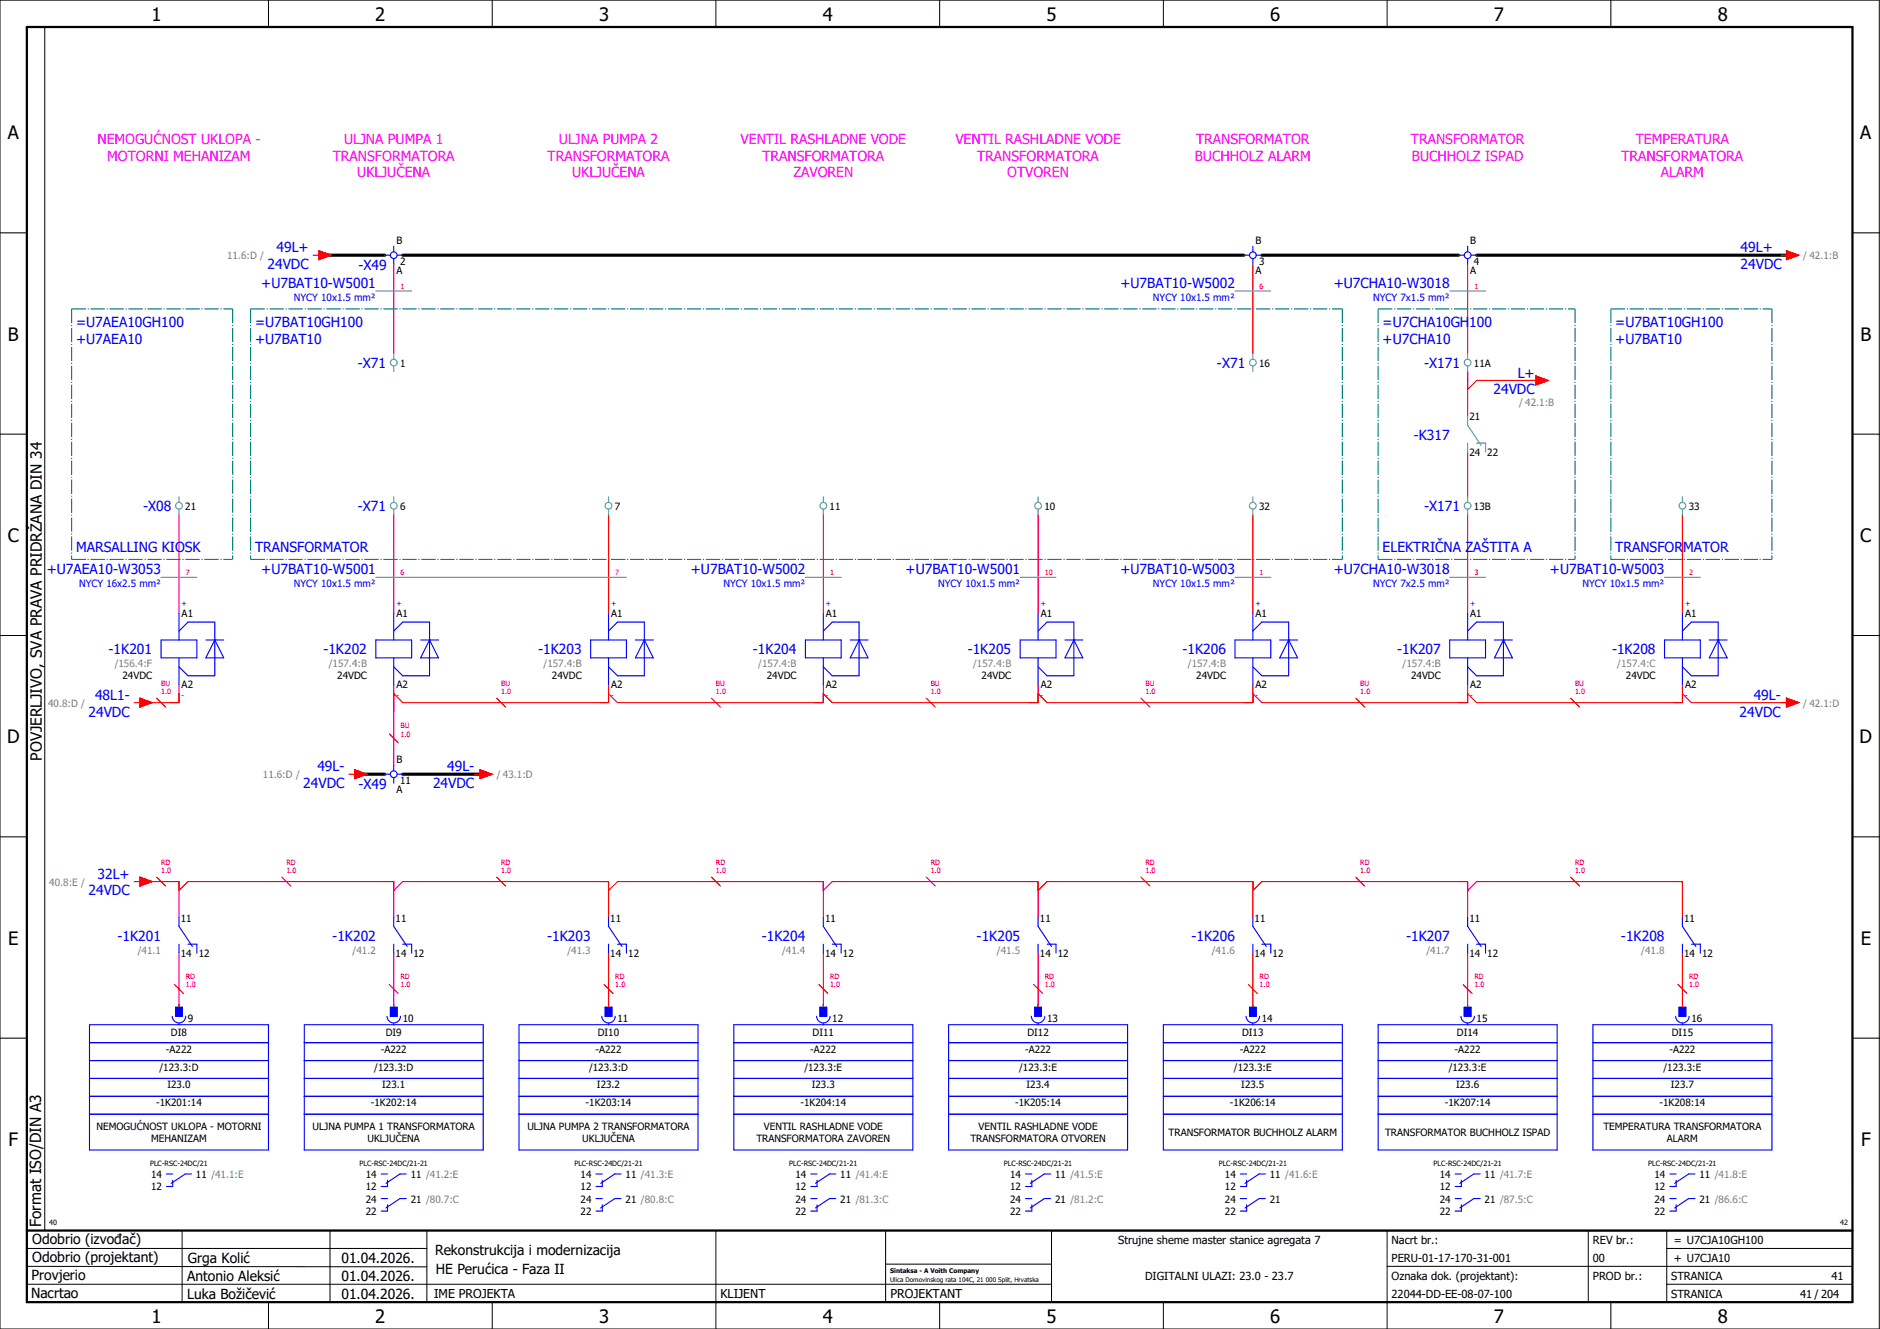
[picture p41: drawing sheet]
<svg xmlns="http://www.w3.org/2000/svg" width="420mm" height="297mm" viewBox="0 0 420 297" stroke-linecap="round" stroke-linejoin="round" font-family="sans-serif">
<defs><g id="words">
<g font-size="4.1">
<text x="33.9" y="4.7">1</text>
<text x="83.9" y="4.7">2</text>
<text x="133.9" y="4.7">3</text>
<text x="183.9" y="4.7">4</text>
<text x="233.9" y="4.7">5</text>
<text x="283.9" y="4.7">6</text>
<text x="333.9" y="4.7">7</text>
<text x="383.9" y="4.7">8</text>
<text x="1.8" y="31.2">A</text>
<text x="415.8" y="31.2">A</text>
<text x="1.8" y="76.2">B</text>
<text x="415.8" y="76.2">B</text>
<text x="1.8" y="121.2">C</text>
<text x="415.8" y="121.2">C</text>
<text x="1.6" y="166.2">D</text>
<text x="415.6" y="166.2">D</text>
<text x="1.8" y="211.2">E</text>
<text x="415.8" y="211.2">E</text>
<text x="1.9" y="256.2">F</text>
<text x="415.9" y="256.2">F</text>
<text x="33.9" y="295.7">1</text>
<text x="83.9" y="295.7">2</text>
<text x="133.9" y="295.7">3</text>
<text x="183.9" y="295.7">4</text>
<text x="233.9" y="295.7">5</text>
<text x="283.9" y="295.7">6</text>
<text x="333.9" y="295.7">7</text>
<text x="383.9" y="295.7">8</text>
</g>
<g font-size="3.4">
<text x="9.4" y="170" transform="rotate(-90 9.4 170)">POVJERLJIVO, SVA PRAVA PRIDRŽANA DIN 34</text>
<text x="9.2" y="274.3" transform="rotate(-90 9.2 274.3)">Format ISO/DIN A3</text>
</g>
<g font-size="3.1" fill="#f0f">
<text x="21.8" y="32.1">NEMOGUĆNOST UKLOPA -</text>
<text x="24" y="35.9">MOTORNI MEHANIZAM</text>
<text x="74.4" y="35.9">TRANSFORMATORA</text>
<text x="76.9" y="32.1">ULJNA PUMPA 1</text>
<text x="122.4" y="35.9">TRANSFORMATORA</text>
<text x="124.9" y="32.1">ULJNA PUMPA 2</text>
<text x="165.5" y="32.1">VENTIL RASHLADNE VODE</text>
<text x="170.4" y="35.9">TRANSFORMATORA</text>
<text x="213.5" y="32.1">VENTIL RASHLADNE VODE</text>
<text x="218.4" y="35.9">TRANSFORMATORA</text>
<text x="267" y="35.9">BUCHHOLZ ALARM</text>
<text x="267.3" y="32.1">TRANSFORMATOR</text>
<text x="315.3" y="32.1">TRANSFORMATOR</text>
<text x="315.5" y="35.9">BUCHHOLZ ISPAD</text>
<text x="362.4" y="35.9">TRANSFORMATORA</text>
<text x="365.6" y="32.1">TEMPERATURA</text>
<text x="79.9" y="39.6">UKLJUČENA</text>
<text x="127.9" y="39.6">UKLJUČENA</text>
<text x="177.3" y="39.6">ZAVOREN</text>
<text x="225.1" y="39.6">OTVOREN</text>
<text x="371.2" y="39.6">ALARM</text>
</g>
<g font-size="3.1" fill="#00f">
<text x="61.8" y="56.4">49L+</text>
<text x="389" y="56.4">49L+</text>
<text x="58.4" y="64.4">+U7BAT10-W5001</text>
<text x="59.8" y="60.1">24VDC</text>
<text x="80.1" y="60.3">-X49</text>
<text x="250.4" y="64.4">+U7BAT10-W5002</text>
<text x="298.1" y="64.4">+U7CHA10-W3018</text>
<text x="389" y="60.1">24VDC</text>
<text x="17" y="73.1">=U7AEA10GH100</text>
<text x="17" y="76.9">+U7AEA10</text>
<text x="57" y="73.1">=U7BAT10GH100</text>
<text x="57" y="76.9">+U7BAT10</text>
<text x="309" y="73.1">=U7CHA10GH100</text>
<text x="309" y="76.9">+U7CHA10</text>
<text x="361" y="73.1">=U7BAT10GH100</text>
<text x="361" y="76.9">+U7BAT10</text>
<text x="80" y="82.3">-X71</text>
<text x="272" y="82.3">-X71</text>
<text x="318.3" y="82.3">-X171</text>
<text x="333.8" y="88.1">24VDC</text>
<text x="339.2" y="84.4">L+</text>
<text x="316" y="98.3">-K317</text>
<text x="32" y="114.3">-X08</text>
<text x="80" y="114.3">-X71</text>
<text x="318.3" y="114.3">-X171</text>
<text x="17" y="123.4">MARSALLING KIOSK</text>
<text x="57" y="123.4">TRANSFORMATOR</text>
<text x="309" y="123.4">ELEKTRIČNA ZAŠTITA A</text>
<text x="361" y="123.4">TRANSFORMATOR</text>
<text x="10.4" y="128.4">+U7AEA10-W3053</text>
<text x="58.4" y="128.4">+U7BAT10-W5001</text>
<text x="154.4" y="128.4">+U7BAT10-W5002</text>
<text x="202.4" y="128.4">+U7BAT10-W5001</text>
<text x="250.4" y="128.4">+U7BAT10-W5003</text>
<text x="298.1" y="128.4">+U7CHA10-W3018</text>
<text x="346.4" y="128.4">+U7BAT10-W5003</text>
<text x="24.3" y="146.3">-1K201</text>
<text x="72.3" y="146.3">-1K202</text>
<text x="120.3" y="146.3">-1K203</text>
<text x="168.3" y="146.3">-1K204</text>
<text x="216.3" y="146.3">-1K205</text>
<text x="264.3" y="146.3">-1K206</text>
<text x="312.3" y="146.3">-1K207</text>
<text x="360.3" y="146.3">-1K208</text>
<text x="19.8" y="160.1">24VDC</text>
<text x="21.2" y="156.4">48L1-</text>
<text x="388.8" y="160.1">24VDC</text>
<text x="391.9" y="156.4">49L-</text>
<text x="70.9" y="172.4">49L-</text>
<text x="99.9" y="172.4">49L-</text>
<text x="67.8" y="176.1">24VDC</text>
<text x="80.1" y="176.3">-X49</text>
<text x="96.8" y="176.1">24VDC</text>
<text x="21.8" y="196.4">32L+</text>
<text x="19.8" y="200.1">24VDC</text>
<text x="26.3" y="210.3">-1K201</text>
<text x="74.3" y="210.3">-1K202</text>
<text x="122.3" y="210.3">-1K203</text>
<text x="170.3" y="210.3">-1K204</text>
<text x="218.3" y="210.3">-1K205</text>
<text x="266.3" y="210.3">-1K206</text>
<text x="314.3" y="210.3">-1K207</text>
<text x="362.3" y="210.3">-1K208</text>
</g>
<g font-size="3.1">
<text x="7.2" y="278.1">Odobrio (izvođač)</text>
<text x="97.2" y="280.5">Rekonstrukcija i modernizacija</text>
<text x="7.1" y="286.1">Provjerio</text>
<text x="7.2" y="282.1">Odobrio (projektant)</text>
<text x="41.8" y="286.2">Antonio Aleksić</text>
<text x="42" y="282.3">Grga Kolić</text>
<text x="76.3" y="282.3">01.04.2026.</text>
<text x="76.3" y="286.3">01.04.2026.</text>
<text x="97.4" y="284.8">HE Perućica - Faza II</text>
<text x="6.9" y="290">Nacrtao</text>
<text x="41.8" y="290.3">Luka Božičević</text>
<text x="76.3" y="290.3">01.04.2026.</text>
</g>
<g font-size="2.7">
<text x="97" y="290.1">IME PROJEKTA</text>
<text x="161" y="290.1">KLIJENT</text>
<text x="199" y="290.1">PROJEKTANT</text>
</g>
<g font-size="2.5">
<text x="249.9" y="278">Strujne sheme master stanice agregata 7</text>
<text x="311" y="278">Nacrt br.:</text>
<text x="356" y="278">REV br.:</text>
<text x="374.1" y="278">= U7CJA10GH100</text>
<text x="255.9" y="286">DIGITALNI ULAZI: 23.0 - 23.7</text>
<text x="311" y="286">Oznaka dok. (projektant):</text>
<text x="311" y="282">PERU-01-17-170-31-001</text>
<text x="356" y="286">PROD br.:</text>
<text x="356" y="282">00</text>
<text x="373.5" y="286">STRANICA</text>
<text x="374.1" y="282.1">+ U7CJA10</text>
<text x="409.3" y="286">41</text>
<text x="311" y="290">22044-DD-EE-08-07-100</text>
<text x="373.5" y="290">STRANICA</text>
<text x="402.3" y="290">41 / 204</text>
</g>
<g font-size="2.2" fill="#7ca552">
<text x="50.8" y="57.9">11.6:D /</text>
<text x="403" y="57.9">/ 42.1:B</text>
<text x="339.5" y="90.7">/ 42.1:B</text>
<text x="25.6" y="149.2">/156.4:F</text>
<text x="73.5" y="149.2">/157.4:B</text>
<text x="121.5" y="149.2">/157.4:B</text>
<text x="169.5" y="149.2">/157.4:B</text>
<text x="217.5" y="149.2">/157.4:B</text>
<text x="265.5" y="149.2">/157.4:B</text>
<text x="313.5" y="149.2">/157.4:B</text>
<text x="361.5" y="149.2">/157.4:C</text>
<text x="10.8" y="157.9">40.8:D /</text>
<text x="403" y="157.9">/ 42.1:D</text>
<text x="58.8" y="173.9">11.6:D /</text>
<text x="111" y="173.9">/ 43.1:D</text>
<text x="11" y="197.9">40.8:E /</text>
<text x="30.8" y="213.2">/41.1</text>
<text x="78.8" y="213.2">/41.2</text>
<text x="126.8" y="213.2">/41.3</text>
<text x="174.8" y="213.2">/41.4</text>
<text x="222.8" y="213.2">/41.5</text>
<text x="270.8" y="213.2">/41.6</text>
<text x="318.8" y="213.2">/41.7</text>
<text x="366.8" y="213.2">/41.8</text>
</g>
<g font-size="2.2">
<text x="88.6" y="54.6">B</text>
<text x="89.4" y="59.3">2</text>
<text x="280.6" y="54.6">B</text>
<text x="281.4" y="59.3">3</text>
<text x="328.6" y="54.6">B</text>
<text x="329.4" y="59.3">4</text>
<text x="88.6" y="61.3">A</text>
<text x="280.6" y="61.3">A</text>
<text x="328.6" y="61.3">A</text>
<text x="89.4" y="81.9">1</text>
<text x="281.4" y="81.9">16</text>
<text x="329.4" y="81.9">11A</text>
<text x="328.4" y="94">21</text>
<text x="328.4" y="101.9">24</text>
<text x="332.4" y="101.9">22</text>
<text x="41.4" y="113.9">21</text>
<text x="89.4" y="113.9">6</text>
<text x="137.4" y="113.9">7</text>
<text x="185.4" y="113.9">11</text>
<text x="233.4" y="113.9">10</text>
<text x="281.4" y="113.9">32</text>
<text x="329.4" y="113.9">13B</text>
<text x="377.4" y="113.9">33</text>
<text x="40.6" y="138">A1</text>
<text x="88.6" y="138">A1</text>
<text x="136.6" y="138">A1</text>
<text x="184.6" y="138">A1</text>
<text x="232.6" y="138">A1</text>
<text x="280.6" y="138">A1</text>
<text x="328.6" y="138">A1</text>
<text x="376.6" y="138">A1</text>
<text x="27.4" y="151.9">24VDC</text>
<text x="40.6" y="153.9">A2</text>
<text x="75.4" y="151.9">24VDC</text>
<text x="88.6" y="153.9">A2</text>
<text x="123.4" y="151.9">24VDC</text>
<text x="136.6" y="153.9">A2</text>
<text x="171.4" y="151.9">24VDC</text>
<text x="184.6" y="153.9">A2</text>
<text x="219.4" y="151.9">24VDC</text>
<text x="232.6" y="153.9">A2</text>
<text x="267.4" y="151.9">24VDC</text>
<text x="280.6" y="153.9">A2</text>
<text x="315.4" y="151.9">24VDC</text>
<text x="328.6" y="153.9">A2</text>
<text x="363.4" y="151.9">24VDC</text>
<text x="376.6" y="153.9">A2</text>
<text x="88.6" y="170.6">B</text>
<text x="88.6" y="177.3">A</text>
<text x="89.4" y="175.3">11</text>
<text x="40.4" y="206">11</text>
<text x="88.4" y="206">11</text>
<text x="136.4" y="206">11</text>
<text x="184.4" y="206">11</text>
<text x="232.4" y="206">11</text>
<text x="280.4" y="206">11</text>
<text x="328.4" y="206">11</text>
<text x="376.4" y="206">11</text>
<text x="40.4" y="213.9">14</text>
<text x="44.4" y="213.9">12</text>
<text x="88.4" y="213.9">14</text>
<text x="92.4" y="213.9">12</text>
<text x="136.4" y="213.9">14</text>
<text x="140.4" y="213.9">12</text>
<text x="184.4" y="213.9">14</text>
<text x="188.4" y="213.9">12</text>
<text x="232.4" y="213.9">14</text>
<text x="236.4" y="213.9">12</text>
<text x="280.4" y="213.9">14</text>
<text x="284.4" y="213.9">12</text>
<text x="328.4" y="213.9">14</text>
<text x="332.4" y="213.9">12</text>
<text x="376.4" y="213.9">14</text>
<text x="380.4" y="213.9">12</text>
<text x="38.2" y="231.5">DI8</text>
<text x="42" y="228.4">9</text>
<text x="86.2" y="231.5">DI9</text>
<text x="90" y="228.4">10</text>
<text x="133.6" y="231.5">DI10</text>
<text x="138" y="228.4">11</text>
<text x="181.6" y="231.5">DI11</text>
<text x="186" y="228.4">12</text>
<text x="229.6" y="231.5">DI12</text>
<text x="234" y="228.4">13</text>
<text x="277.6" y="231.5">DI13</text>
<text x="282" y="228.4">14</text>
<text x="325.6" y="231.5">DI14</text>
<text x="330" y="228.4">15</text>
<text x="373.6" y="231.5">DI15</text>
<text x="378" y="228.4">16</text>
<text x="35.6" y="239.3">/123.3:D</text>
<text x="37.1" y="235.3">-A222</text>
<text x="83.6" y="239.3">/123.3:D</text>
<text x="85.1" y="235.3">-A222</text>
<text x="131.6" y="239.3">/123.3:D</text>
<text x="133.1" y="235.3">-A222</text>
<text x="179.8" y="239.3">/123.3:E</text>
<text x="181.1" y="235.3">-A222</text>
<text x="227.8" y="239.3">/123.3:E</text>
<text x="229.1" y="235.3">-A222</text>
<text x="275.8" y="239.3">/123.3:E</text>
<text x="277.1" y="235.3">-A222</text>
<text x="323.8" y="239.3">/123.3:E</text>
<text x="325.1" y="235.3">-A222</text>
<text x="371.8" y="239.3">/123.3:E</text>
<text x="373.1" y="235.3">-A222</text>
<text x="37.4" y="243.3">I23.0</text>
<text x="85.4" y="243.3">I23.1</text>
<text x="133.4" y="243.3">I23.2</text>
<text x="181.4" y="243.3">I23.3</text>
<text x="229.4" y="243.3">I23.4</text>
<text x="277.4" y="243.3">I23.5</text>
<text x="325.4" y="243.3">I23.6</text>
<text x="373.4" y="243.3">I23.7</text>
<text x="34.9" y="247.3">-1K201:14</text>
<text x="82.9" y="247.3">-1K202:14</text>
<text x="130.9" y="247.3">-1K203:14</text>
<text x="178.9" y="247.3">-1K204:14</text>
<text x="226.9" y="247.3">-1K205:14</text>
<text x="274.9" y="247.3">-1K206:14</text>
<text x="322.9" y="247.3">-1K207:14</text>
<text x="370.9" y="247.3">-1K208:14</text>
<text x="21.6" y="252.6">NEMOGUĆNOST UKLOPA - MOTORNI</text>
<text x="33.8" y="255.3">MEHANIZAM</text>
<text x="69.9" y="252.6">ULJNA PUMPA 1 TRANSFORMATORA</text>
<text x="82.1" y="255.3">UKLJUČENA</text>
<text x="117.9" y="252.6">ULJNA PUMPA 2 TRANSFORMATORA</text>
<text x="130.1" y="255.3">UKLJUČENA</text>
<text x="169" y="255.3">TRANSFORMATORA ZAVOREN</text>
<text x="170.7" y="252.6">VENTIL RASHLADNE VODE</text>
<text x="216.9" y="255.3">TRANSFORMATORA OTVOREN</text>
<text x="218.7" y="252.6">VENTIL RASHLADNE VODE</text>
<text x="261.2" y="253.9">TRANSFORMATOR BUCHHOLZ ALARM</text>
<text x="309.5" y="253.9">TRANSFORMATOR BUCHHOLZ ISPAD</text>
<text x="358.4" y="252.6">TEMPERATURA TRANSFORMATORA</text>
<text x="372.5" y="255.3">ALARM</text>
<text x="33.8" y="263.3">14</text>
<text x="43.8" y="263.3">11 /41.1:E</text>
<text x="81.8" y="263.3">14</text>
<text x="91.8" y="263.3">11 /41.2:E</text>
<text x="129.8" y="263.3">14</text>
<text x="139.8" y="263.3">11 /41.3:E</text>
<text x="177.8" y="263.3">14</text>
<text x="187.8" y="263.3">11 /41.4:E</text>
<text x="225.8" y="263.3">14</text>
<text x="235.8" y="263.3">11 /41.5:E</text>
<text x="273.8" y="263.3">14</text>
<text x="283.8" y="263.3">11 /41.6:E</text>
<text x="321.8" y="263.3">14</text>
<text x="331.8" y="263.3">11 /41.7:E</text>
<text x="369.8" y="263.3">14</text>
<text x="379.8" y="263.3">11 /41.8:E</text>
<text x="33.8" y="266.1">12</text>
<text x="81.8" y="266.1">12</text>
<text x="81.8" y="268.8">24</text>
<text x="91.8" y="268.8">21 /80.7:C</text>
<text x="129.8" y="266.1">12</text>
<text x="129.8" y="268.8">24</text>
<text x="139.8" y="268.8">21 /80.8:C</text>
<text x="177.8" y="266.1">12</text>
<text x="177.8" y="268.8">24</text>
<text x="187.8" y="268.8">21 /81.3:C</text>
<text x="225.8" y="266.1">12</text>
<text x="225.8" y="268.8">24</text>
<text x="235.8" y="268.8">21 /81.2:C</text>
<text x="273.8" y="266.1">12</text>
<text x="273.8" y="268.8">24</text>
<text x="283.8" y="268.8">21</text>
<text x="321.8" y="266.1">12</text>
<text x="321.8" y="268.8">24</text>
<text x="331.8" y="268.8">21 /87.5:C</text>
<text x="369.8" y="266.1">12</text>
<text x="369.8" y="268.8">24</text>
<text x="379.8" y="268.8">21 /86.6:C</text>
<text x="81.8" y="271.6">22</text>
<text x="129.8" y="271.6">22</text>
<text x="177.8" y="271.6">22</text>
<text x="225.8" y="271.6">22</text>
<text x="273.8" y="271.6">22</text>
<text x="321.8" y="271.6">22</text>
<text x="369.8" y="271.6">22</text>
</g>
<g font-size="2.2" fill="#00f">
<text x="65.7" y="67.3">NYCY 10x1.5 mm²</text>
<text x="257.7" y="67.3">NYCY 10x1.5 mm²</text>
<text x="306.9" y="67.3">NYCY 7x1.5 mm²</text>
<text x="17.7" y="131.3">NYCY 16x2.5 mm²</text>
<text x="65.7" y="131.3">NYCY 10x1.5 mm²</text>
<text x="161.7" y="131.3">NYCY 10x1.5 mm²</text>
<text x="209.7" y="131.3">NYCY 10x1.5 mm²</text>
<text x="257.7" y="131.3">NYCY 10x1.5 mm²</text>
<text x="306.9" y="131.3">NYCY 7x2.5 mm²</text>
<text x="353.7" y="131.3">NYCY 10x1.5 mm²</text>
</g>
<g font-size="1.6" fill="#f00">
<text x="89.5" y="64.5">1</text>
<text x="281.5" y="64.5">6</text>
<text x="329.5" y="64.5">1</text>
<text x="41.5" y="128.5">7</text>
<text x="89.5" y="128.5">6</text>
<text x="137.5" y="128.5">7</text>
<text x="185.5" y="128.5">1</text>
<text x="233.5" y="128.5">10</text>
<text x="281.5" y="128.5">1</text>
<text x="329.5" y="128.5">3</text>
<text x="377.5" y="128.5">2</text>
<text x="36" y="155.2">1.0</text>
<text x="36" y="153.3">BU</text>
<text x="112" y="155.2">1.0</text>
<text x="112" y="153.3">BU</text>
<text x="160" y="155.2">1.0</text>
<text x="160" y="153.3">BU</text>
<text x="208" y="155.2">1.0</text>
<text x="208" y="153.3">BU</text>
<text x="256" y="155.2">1.0</text>
<text x="256" y="153.3">BU</text>
<text x="304" y="155.2">1.0</text>
<text x="304" y="153.3">BU</text>
<text x="352" y="155.2">1.0</text>
<text x="352" y="153.3">BU</text>
<text x="89.5" y="164.7">1.0</text>
<text x="89.5" y="162.8">BU</text>
<text x="36" y="195.2">1.0</text>
<text x="36" y="193.3">RD</text>
<text x="64" y="195.2">1.0</text>
<text x="64" y="193.3">RD</text>
<text x="112" y="195.2">1.0</text>
<text x="112" y="193.3">RD</text>
<text x="160" y="195.2">1.0</text>
<text x="160" y="193.3">RD</text>
<text x="208" y="195.2">1.0</text>
<text x="208" y="193.3">RD</text>
<text x="256" y="195.2">1.0</text>
<text x="256" y="193.3">RD</text>
<text x="304" y="195.2">1.0</text>
<text x="304" y="193.3">RD</text>
<text x="352" y="195.2">1.0</text>
<text x="352" y="193.3">RD</text>
<text x="41.5" y="220.7">1.0</text>
<text x="41.5" y="218.8">RD</text>
<text x="89.5" y="220.7">1.0</text>
<text x="89.5" y="218.8">RD</text>
<text x="137.5" y="220.7">1.0</text>
<text x="137.5" y="218.8">RD</text>
<text x="185.5" y="220.7">1.0</text>
<text x="185.5" y="218.8">RD</text>
<text x="233.5" y="220.7">1.0</text>
<text x="233.5" y="218.8">RD</text>
<text x="281.5" y="220.7">1.0</text>
<text x="281.5" y="218.8">RD</text>
<text x="329.5" y="220.7">1.0</text>
<text x="329.5" y="218.8">RD</text>
<text x="377.5" y="220.7">1.0</text>
<text x="377.5" y="218.8">RD</text>
</g>
<g font-size="1.6" fill="#00f">
<text x="40.6" y="135.4">+</text>
<text x="88.6" y="135.4">+</text>
<text x="136.6" y="135.4">+</text>
<text x="184.6" y="135.4">+</text>
<text x="232.6" y="135.4">+</text>
<text x="280.6" y="135.4">+</text>
<text x="328.6" y="135.4">+</text>
<text x="376.6" y="135.4">+</text>
<text x="40.6" y="156">-</text>
<text x="88.6" y="156">-</text>
<text x="136.6" y="156">-</text>
<text x="184.6" y="156">-</text>
<text x="232.6" y="156">-</text>
<text x="280.6" y="156">-</text>
<text x="328.6" y="156">-</text>
<text x="376.6" y="156">-</text>
</g>
<g font-size="1.6">
<text x="33.5" y="260.7">PLC-RSC-24DC/21</text>
<text x="80.4" y="260.7">PLC-RSC-24DC/21-21</text>
<text x="128.4" y="260.7">PLC-RSC-24DC/21-21</text>
<text x="176.4" y="260.7">PLC-RSC-24DC/21-21</text>
<text x="224.4" y="260.7">PLC-RSC-24DC/21-21</text>
<text x="272.4" y="260.7">PLC-RSC-24DC/21-21</text>
<text x="320.4" y="260.7">PLC-RSC-24DC/21-21</text>
<text x="368.4" y="260.7">PLC-RSC-24DC/21-21</text>
<text x="11" y="273.7">40</text>
<text x="411.2" y="273.7">42</text>
</g>
<g font-size="1.4">
<text x="198.9" y="284.4">Sintaksa - A Voith Company</text>
<text x="198.9" y="286.4">Ulica Domovinskog rata 104C, 21 000 Split, Hrvatska</text>
</g>
</g></defs>
<g fill="none" stroke="#000" stroke-width=".22">
<path d="M0 0h420v297h-420zM10 6v269M60 0v6M110 0v6M160 0v6M210 0v6M260 0v6M310 0v6M360 0v6M0 52h6M414 52h6M0 97h6"/>
<path d="M414 97h6M0 142h6M414 142h6M414 176.3v87.4M0 187h6M414 187h6M0 232h6M414 232h6M6 279h89.4M40.7 275v16M73.7 274.9v16M95.4 275.1v16"/>
<path d="M160 275v22M197.9 275.1v16M310 275v22M355 275v16M372.5 279h41.5M372.5 275v16M414 275h-179v16M6 283l89.4 .1M6 287h229M60 291v6M110 291v6M197.9 282.5h37.1"/>
<path d="M210 291v6M260 291v6M310 283h104M360 291v6M372.5 287h41.5"/>
</g>
<path d="M6 6h408v285h-408zM6 275h408" fill="none" stroke="#000" stroke-width=".5"/>
<g fill="none" stroke="#f00" stroke-width=".25">
<path d="M70 57h1.3M71.3 56l2.7 1-2.7 1zM88 59v20M280 59v20M328 59v20M398 57h1.2M399.2 56l2.8 1-2.8 1zM328 83v10M343.2 84l2.8 1-2.8 1zM344 85h-14l-2 2M40 115v22M88 115v22"/>
<path d="M136 115v22M184 115v22M232 115v22M280 115v22M328 101v10M328 115v22M376 115v22M30 157h1.3M31.3 156l2.7 1-2.7 1zM35 156l2 2M40 153v4h-8M88 153v18"/>
<path d="M111 156l2 2M136 153v4h-46l-2-2M159 156l2 2M184 153v4h-46l-2-2M207 156l2 2M232 153v4h-46l-2-2M255 156l2 2M280 153v4h-46l-2-2M303 156l2 2M328 153v4h-46l-2-2M351 156l2 2M376 153v4h-46l-2-2"/>
<path d="M376 155l2 2h22M399.2 156l2.8 1-2.8 1zM78 173h1.3M79.3 172l2.7 1-2.7 1zM87 164l2 2M106 173h1.3M107.3 172l2.7 1-2.7 1zM30 197h1.3M31.3 196l2.7 1-2.7 1zM32 197h8v8M35 196l2 2M40 199l2-2h46v8"/>
<path d="M63 196l2 2M88 199l2-2h46v8M111 196l2 2M136 199l2-2h46v8M159 196l2 2M184 199l2-2h46v8M207 196l2 2M232 199l2-2h46v8M255 196l2 2M280 199l2-2h46v8M303 196l2 2M328 199l2-2h46v8"/>
<path d="M351 196l2 2M40 213v12M88 213v12M136 213v12M184 213v12M232 213v12M280 213v12M328 213v12M376 213v12M39 220l2 2M87 220l2 2M135 220l2 2"/>
<path d="M183 220l2 2M231 220l2 2M279 220l2 2M327 220l2 2M375 220l2 2"/>
</g>
<path d="M72 57h14M90 57h188M282 57h44M330 57h70M80 173h6M90 173h18" fill="none" stroke="#000" stroke-width=".7"/>
<g fill="none" stroke="#00f" stroke-width=".25">
<path d="M86 57h1.3M88 55v1.3M88 57.8v1.2M88.8 57h1.2M278 57h1.3M280 55v1.3M280 57.8v1.2M280.8 57h1.2M326 57h1.3M328 55v1.3M328 57.8v1.2M328.8 57h1.2"/>
<path d="M40 137v6M88 137v6M136 137v6M184 137v6M232 137v6M280 137v6M328 137v6M376 137v6M36 143h8v4h-8zM40 147v6M40 141l2-2h6v12h-6l-2-2M46 143h4"/>
<path d="M48 143h.1M48 143l2 4h-4zM84 143h8v4h-8zM88 147v6M88 141l2-2h6v12h-6l-2-2M94 143h4M96 143h.1M96 143l2 4h-4zM132 143h8v4h-8zM136 147v6M136 141l2-2h6v12h-6l-2-2M142 143h4"/>
<path d="M144 143h.1M144 143l2 4h-4zM180 143h8v4h-8zM184 147v6M184 141l2-2h6v12h-6l-2-2M190 143h4M192 143h.1M192 143l2 4h-4zM228 143h8v4h-8zM232 147v6M232 141l2-2h6v12h-6l-2-2M238 143h4"/>
<path d="M240 143h.1M240 143l2 4h-4zM276 143h8v4h-8zM280 147v6M280 141l2-2h6v12h-6l-2-2M286 143h4M288 143h.1M288 143l2 4h-4zM324 143h8v4h-8zM328 147v6M328 141l2-2h6v12h-6l-2-2M334 143h4"/>
<path d="M336 143h.1M336 143l2 4h-4zM372 143h8v4h-8zM376 147v6M376 141l2-2h6v12h-6l-2-2M382 143h4M384 143h.1M384 143l2 4h-4zM86 173h1.3M88 171v1.3M88 173.8v1.2M88.8 173h1.2"/>
<path d="M40 205v2l3 4.5M40 211v2M42 211h2v2M88 205v2l3 4.5M88 211v2M90 211h2v2M136 205v2l3 4.5M136 211v2M138 211h2v2M184 205v2l3 4.5M184 211v2M186 211h2v2"/>
<path d="M232 205v2l3 4.5M232 211v2M234 211h2v2M280 205v2l3 4.5M280 211v2M282 211h2v2M328 205v2l3 4.5M328 211v2M330 211h2v2M376 205v2l3 4.5M376 211v2M378 211h2v2"/>
<path d="M20 237h40M20 229h40v28h-40zM20 233h40M38.5 227.1a1.5 1.5 0 0 0 1.5 1.5 1.5 1.5 0 0 0 1.5-1.5M39.3 225.1h1.5v2h-1.5zM40 228.7v.3M68 237h40M68 233h40M68 229h40v28h-40zM86.5 227.1a1.5 1.5 0 0 0 1.5 1.5 1.5 1.5 0 0 0 1.5-1.5M87.3 225.1h1.5v2h-1.5zM88 228.7v.3"/>
<path d="M116 237h40M116 233h40M116 229h40v28h-40zM134.5 227.1a1.5 1.5 0 0 0 1.5 1.5 1.5 1.5 0 0 0 1.5-1.5M135.3 225.1h1.5v2h-1.5zM136 228.7v.3M164 237h40M164 233h40M164 229h40v28h-40zM182.5 227.1a1.5 1.5 0 0 0 1.5 1.5 1.5 1.5 0 0 0 1.5-1.5M183.3 225.1h1.5v2h-1.5zM184 228.7v.3"/>
<path d="M212 237h40M212 233h40M212 229h40v28h-40zM230.5 227.1a1.5 1.5 0 0 0 1.5 1.5 1.5 1.5 0 0 0 1.5-1.5M231.3 225.1h1.5v2h-1.5zM232 228.7v.3M260 237h40M260 233h40M260 229h40v28h-40zM278.5 227.1a1.5 1.5 0 0 0 1.5 1.5 1.5 1.5 0 0 0 1.5-1.5M279.3 225.1h1.5v2h-1.5zM280 228.7v.3"/>
<path d="M308 237h40M308 233h40M308 229h40v28h-40zM326.5 227.1a1.5 1.5 0 0 0 1.5 1.5 1.5 1.5 0 0 0 1.5-1.5M327.3 225.1h1.5v2h-1.5zM328 228.7v.3M356 237h40M356 233h40M356 229h40v28h-40zM374.5 227.1a1.5 1.5 0 0 0 1.5 1.5 1.5 1.5 0 0 0 1.5-1.5M375.2 225.1h1.5v2h-1.5zM376 228.7v.3"/>
<path d="M20 249h40M20 245h40M20 241h40M68 249h40M68 245h40M68 241h40M116 249h40M116 245h40M116 241h40M164 249h40M164 245h40M164 241h40"/>
<path d="M212 249h40M212 245h40M212 241h40M260 249h40M260 245h40M260 241h40M308 249h40M308 245h40M308 241h40M356 249h40M356 245h40M356 241h40"/>
<path d="M37.2 262.4h1.4M38.6 263.8v1.4h-1.4M42.8 262.4h-1.4l-3.1 2.1M85.2 262.4h1.4M85.2 267.9h1.4M86.6 263.8v1.4h-1.4M86.6 269.3v1.4h-1.4M90.8 262.4h-1.4l-3.1 2.1M90.8 267.9h-1.4l-3.1 2.1M133.2 262.4h1.4M133.2 267.9h1.4M134.6 263.8v1.4h-1.4"/>
<path d="M134.6 269.3v1.4h-1.4M138.8 262.4h-1.4l-3.1 2.1M138.8 267.9h-1.4l-3.1 2.1M181.2 262.4h1.4M181.2 267.9h1.4M182.6 263.8v1.4h-1.4M182.6 269.3v1.4h-1.4M186.8 262.4h-1.4l-3.1 2.1M186.8 267.9h-1.4l-3.1 2.1M229.2 262.4h1.4M229.2 267.9h1.4M230.6 263.8v1.4h-1.4"/>
<path d="M230.6 269.3v1.4h-1.4M234.8 262.4h-1.4l-3.1 2.1M234.8 267.9h-1.4l-3.1 2.1M277.2 262.4h1.4M277.2 267.9h1.4M278.6 263.8v1.4h-1.4M278.6 269.3v1.4h-1.4M282.8 262.4h-1.4l-3.1 2.1M282.8 267.9h-1.4l-3.1 2.1M325.2 262.4h1.4M325.2 267.9h1.4M326.6 263.8v1.4h-1.4"/>
<path d="M326.6 269.3v1.4h-1.4M330.8 262.4h-1.4l-3.1 2.1M330.8 267.9h-1.4l-3.1 2.1M373.2 262.4h1.4M373.2 267.9h1.4M374.6 263.8v1.4h-1.4M374.6 269.3v1.4h-1.4M378.8 262.4h-1.4l-3.1 2.1M378.8 267.9h-1.4l-3.1 2.1"/>
<circle cx="88" cy="57" r=".75"/>
<circle cx="280" cy="57" r=".75"/>
<circle cx="328" cy="57" r=".75"/>
<circle cx="88" cy="173" r=".75"/>
</g>
<g fill="#00f" stroke="#00f" stroke-width=".22">
<path d="M39.3 225.1h1.5v2h-1.5z"/>
<path d="M87.3 225.1h1.5v2h-1.5z"/>
<path d="M135.3 225.1h1.5v2h-1.5z"/>
<path d="M183.3 225.1h1.5v2h-1.5z"/>
<path d="M231.3 225.1h1.5v2h-1.5z"/>
<path d="M279.3 225.1h1.5v2h-1.5z"/>
<path d="M327.3 225.1h1.5v2h-1.5z"/>
<path d="M375.2 225.1h1.5v2h-1.5z"/>
</g>
<g fill="none" stroke="#52a5a5" stroke-width=".25">
<path d="M84 65h8M88 79v1.3M276 65h8M280 79v1.3M324 65h8M328 79v1.3M88 81.8v1.2M280 81.8v1.2M328 93v2l3 4.5M328 81.8v1.2M328 99v2M330 99h2v2"/>
<path d="M40 111v1.3M40 113.8v1.2M88 111v1.3M88 113.8v1.2M136 111v1.3M136 113.8v1.2M184 111v1.3M184 113.8v1.2M232 111v1.3M232 113.8v1.2M280 111v1.3M280 113.8v1.2"/>
<path d="M328 111v1.3M328 113.8v1.2M376 111v1.3M376 113.8v1.2M36 129h8M84 129h56M180 129h8M228 129h8M276 129h8M324 129h8M372 129h8"/>
<circle cx="88" cy="81" r=".75"/>
<circle cx="280" cy="81" r=".75"/>
<circle cx="328" cy="81" r=".75"/>
<circle cx="40" cy="113" r=".75"/>
<circle cx="88" cy="113" r=".75"/>
<circle cx="136" cy="113" r=".75"/>
<circle cx="184" cy="113" r=".75"/>
<circle cx="232" cy="113" r=".75"/>
<circle cx="280" cy="113" r=".75"/>
<circle cx="328" cy="113" r=".75"/>
<circle cx="376" cy="113" r=".75"/>
</g>
<g fill="none" stroke="#007f7f" stroke-width=".25" stroke-dasharray="3.2 .4 .3 .4" stroke-linecap="butt">
<path d="M16 69h36M16 69v56M52 69v56M56 69h244M56 69v56M300 69v56M308 69h44M308 69v56M352 69v56M360 69h36M360 69v56M396 69v56"/>
<path d="M16 125h36M56 125h244M308 125h44M360 125h36"/>
</g>
<g fill="#f00" stroke="#f00" stroke-width=".22">
<path d="M31.3 196l2.7 1-2.7 1z"/>
<path d="M399.2 56l2.8 1-2.8 1z"/>
<path d="M399.2 156l2.8 1-2.8 1z"/>
<path d="M71.3 56l2.7 1-2.7 1z"/>
<path d="M79.3 172l2.7 1-2.7 1z"/>
<path d="M107.3 172l2.7 1-2.7 1z"/>
<path d="M31.3 156l2.7 1-2.7 1z"/>
<path d="M343.2 84l2.8 1-2.8 1z"/>
</g>
<use href="#words"/>
</svg>
